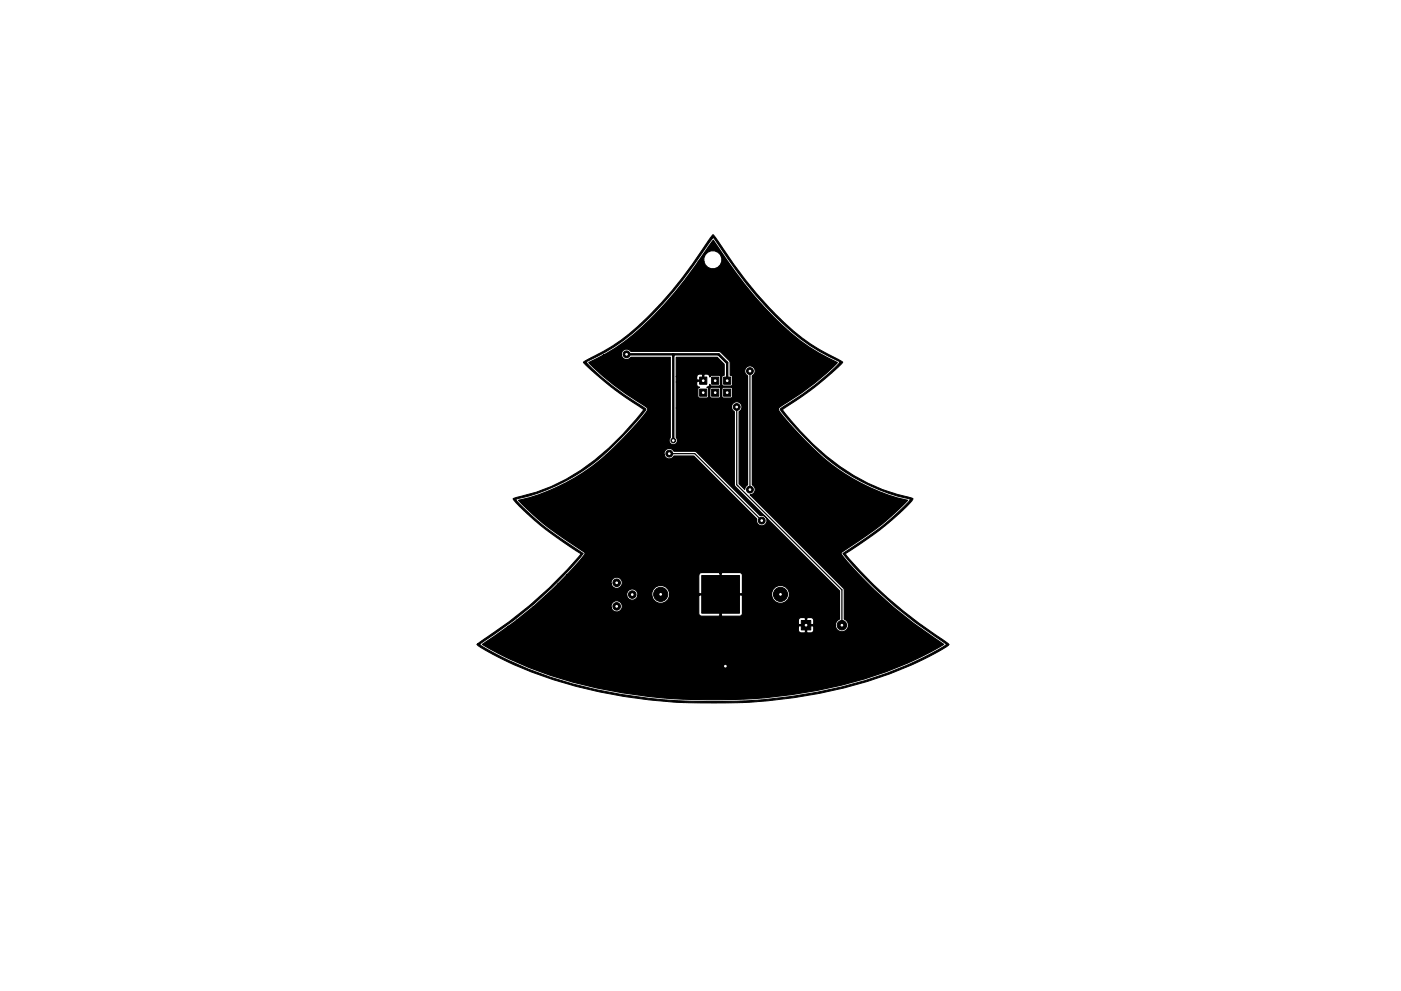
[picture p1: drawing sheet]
<svg xmlns="http://www.w3.org/2000/svg" width="297mm" height="210mm" viewBox="0 0 297 210" stroke-linecap="round" stroke-linejoin="round" font-family="sans-serif">
<g fill="#000" stroke="#000" stroke-width=".21">
<path d="M123.7 76.8l.5-.3a43 43 0 0 0 13.6-9.7 107.2 107.2 0 0 0 12.9-16.4l.5-.6 .8 1.1a87.2 87.2 0 0 0 18.1 20.8 59.4 59.4 0 0 0 8.2 4.9l.4 .2a69.4 69.4 0 0 1-12.8 10.1l.4 .6a58.8 58.8 0 0 0 14.8 13.4 43.6 43.6 0 0 0 12.4 4.8v.3a66.1 66.1 0 0 1-14.2 11.5l.7 1a100.5 100.5 0 0 0 21.2 18.2l-.1 .2a52.6 52.6 0 0 1-7.9 4.2 104.8 104.8 0 0 1-41.5 8 104 104 0 0 1-42.6-8 38.8 38.8 0 0 1-8-4.4h.6l1.8 1.2a80.8 80.8 0 0 0 28.3 9.5 121.2 121.2 0 0 0 51.6-3 73.6 73.6 0 0 0 16.7-7.2l.6-.5-1.1-.8a92.8 92.8 0 0 1-20.3-17.7l-.6-.8 4.4-2.9a48.8 48.8 0 0 0 9.9-8.6 42.8 42.8 0 0 1-22.7-13.4 39.9 39.9 0 0 1-4.9-5.7l.5-.4a53.3 53.3 0 0 0 12.1-9.5v-.2a44.5 44.5 0 0 1-13.6-9.6 115.9 115.9 0 0 1-13-16.5l-.1-.2-.2 .1-1.1 1.5a82.7 82.7 0 0 1-17.9 20.2 51.6 51.6 0 0 1-7.7 4.5l.1 .4a67.2 67.2 0 0 0 12.5 9.7 62.9 62.9 0 0 1-13.7 13.3 40.4 40.4 0 0 1-14 5.8 50.5 50.5 0 0 0 11 9.3l3.4 2.2-2.1 2.5a94.5 94.5 0 0 1-19 16.2 1.58 1.58 0 0 1-1.4 .6l.4-.4a93.5 93.5 0 0 0 21.5-18.7 66.9 66.9 0 0 1-14.3-11.7 1.56 1.56 0 0 1 1.3-.5 38.9 38.9 0 0 0 19-10.3 64 64 0 0 0 7.2-7.9l.2-.3a70.6 70.6 0 0 1-12.8-10.1zM148.3 82.5h1.6v1.6h-1.6zM148.3 80h1.6v1.5h-1.6zM150.9 82.5h1.5v1.6h-1.5zM150.9 80h1.5v1.5h-1.5zM153.4 82.5h1.5v1.6h-1.5zM153.4 80h1.5v1.5h-1.5zM148.8 122.1h8v8h-8zM169.9 131.6h2v2h-2z"/>
<circle cx="132.8" cy="75.2" r=".72"/>
<circle cx="159" cy="78.7" r=".72"/>
<circle cx="141.9" cy="96.2" r=".72"/>
<circle cx="142.7" cy="93.5" r=".5"/>
<circle cx="156.2" cy="86.3" r=".73"/>
<circle cx="159" cy="103.9" r=".72"/>
<circle cx="161.5" cy="110.4" r=".73"/>
<circle cx="130.7" cy="128.6" r=".8"/>
<circle cx="130.7" cy="123.6" r=".8"/>
<circle cx="134" cy="126.1" r=".8"/>
<circle cx="140.1" cy="126.1" r="1.5"/>
<circle cx="165.5" cy="126.1" r="1.5"/>
<circle cx="178.5" cy="132.6" r="1"/>
<circle cx="153.8" cy="141.3" r=".72"/>
</g>
<path d="M132.8 75.2h19.6l1.8 1.8v3.8M142.7 75.2v18.3M152.8 126.1v14.2l1 1" fill="none" stroke="#000" stroke-width=".51"/>
<path d="M132.8 75.2h19.3l2.1 2v3.6M159 78.7v25.2M141.9 96.2h5.4l14.2 14.2M156.2 86.3v16.5l22.3 22.3v7.5" fill="none" stroke="#000" stroke-width=".25"/>
<path d="M124.8 76.9l3-1.5h3.9a1.13 1.13 0 0 0 .9 .9 1.13 1.13 0 0 0 1.2-.5h8.3v17.1a.89 .89 0 0 0 0 1.2 .89 .89 0 0 0 1.3 0 .89 .89 0 0 0 0-1.2v-6.3h11.7l.2 .4 .4 .3v15.7l22.3 22.4v6l-.3 .1a1.4 1.4 0 0 0-.2 2.1 1.4 1.4 0 0 0 2.1-.2 1.4 1.4 0 0 0-.6-2v-6.3l-.1-.3-19.8-19.8h.1a1.11 1.11 0 0 0 .9-1 1.11 1.11 0 0 0-.6-1.1v-23.2h.1a1.12 1.12 0 0 0 .2-1.7 1.12 1.12 0 0 0-1.7 0 1.12 1.12 0 0 0 .4 1.7v23.2l-.4 .4-.2 .5-1.2-1.2v-15.3h.1a1.13 1.13 0 0 0-.2-2 1.13 1.13 0 0 0-1.5 1.3h-11.7v-5.5h4.3l.1 .8 .5 .3-.2 .1-.2 .2v1.6l.3 .3 1.9-.1 .1-1.8h.3v1.6l.2 .3 2-.1 .1-1.8h.2l.1 1.8 .3 .2 1.8-.2 .1-1.8-.2-.3h-1.7l-.3 .1-.1 .2h-.2l-.3-.3h-1.6l-.3 .1-.1 .2h-.3l-.1-.2-.2-.1 .3-.1 .3-.6 .1 .3 .3 .1 1.8-.1 .1-1.8-.3-.4h-1.6l-.3 .1-.1 .3-.3-.5-.8-.1-.2 .1v1.4l-5.8 .2v-1.2h4.3v.6l.2 .1h1.1v-1.1l-.2-.1-.8 .1-.3 .4h-4.3v-4.1h8.7l1.4 1.5v2.3l-.4 .3v1.8l.3 .2 1.8-.1 .1-1.8-.1-.3-.4-.1v-2.9l-2.2-2.1-18.8-.1-.3-.3a1.13 1.13 0 0 0-1.3 0 1.13 1.13 0 0 0-.5 1.2h-3.9l4.6-2.8 3.8-3.3 4.6-4.7 2.3-2.5 5-6.6h1.1a1.94 1.94 0 0 0 3 1.2 1.94 1.94 0 0 0 0-3.2 1.94 1.94 0 0 0-3 1.2v.8h-1.1l3.1-4.5 2.8 4.1 4 5.4 2 2.4 4.1 4.5 3.7 3.4 3.7 2.8 2 1.2 4 2.1a56.7 56.7 0 0 1-11.2 8.8l-1.3 1 .1 .3 .4 .7 4.5 5.1 5.5 5.1 2.2 1.7 3 1.9 3.8 2 3.9 1.6 4 1-2.4 2.4a52.5 52.5 0 0 1-8.2 6.4l-3.3 2.2-.2 .4 2.2 2.7 5.1 5.2a88.2 88.2 0 0 0 8.1 6.9l6.4 4.4-1.6 1a79.2 79.2 0 0 1-25.3 8.8 121.5 121.5 0 0 1-51.7-1.8 73.8 73.8 0 0 1-19.1-7.9l-.1-.1 5.4-3.8h61.6l.1 1.1 .4 .3h.8l.2-.2v-1.3h.2v1.3l.2 .2h.8l.5-.5v-.9l-.1-.1h-3l-.1 .1h-61.6l1.9-1.4h59.7v.9l.1 .1h1.4v-1.3h.2v1.3h1.4l.1-.1v-.9l-.2-.4a1.69 1.69 0 0 0-1.5 .1l-.2-.2h-.8l-.5 .5h-59.7l3.3-2.6h16.7a1.2 1.2 0 0 0 1.8 .8 1.2 1.2 0 0 0 0-2.1 1.2 1.2 0 0 0-1.8 .8v.5h-16.7l2.8-2.5h17.2l.1 .4a1.19 1.19 0 0 0 1.2 .5 1.19 1.19 0 0 0 1-.8h3l.3 .7a1.91 1.91 0 0 0 2 .8 1.91 1.91 0 0 0 1.5-1.6h6.1v3.8l.6 .5h3.8l.2-.1v-4.4h.2v4.4l.2 .1 4-.1 .3-.4v-3.7h6.2l.3 .7a1.92 1.92 0 0 0 3.2 0 1.92 1.92 0 0 0-1.2-3 1.92 1.92 0 0 0-2.3 2.3h-6.2l-.1-.3-15.3 .2a1.91 1.91 0 0 0-2-2.2 1.91 1.91 0 0 0-1.8 2.3l-3-.1a1.2 1.2 0 0 0-1.1-1.5 1.2 1.2 0 0 0-1.2 1.5h-17.2l2.6-2.5h11.3l.1 .4a1.2 1.2 0 0 0 2.1 0 1.2 1.2 0 0 0-.8-1.8 1.2 1.2 0 0 0-1.4 1.4h-11.3l1.9-1.9h27.9v3.8l.2 .2h4.4v-4.4h.2v4.4h4.4l.1-.2v-3.8l-.5-.5h-3.8l-.2 .1-.4-.1h-3.8l-.6 .5h-27.9l2.6-2.9 1.2-1.7-.1-.3-4.7-3.1a53.2 53.2 0 0 1-9.3-7.9l4.3-1.1 5.7-2.5 4.8-2.9 3.9-3.1h12.2a1.11 1.11 0 0 0 .9 .9 1.11 1.11 0 0 0 1.2-.6h4.2l13.3 13.3a1.12 1.12 0 0 0 1 1.5 1.12 1.12 0 0 0 1.2-1.3 1.12 1.12 0 0 0-1.4-.9l-13.5-13.5-.4-.2h-4.4a1.12 1.12 0 0 0-1.4-.5 1.12 1.12 0 0 0-.7 1.3h-12.2l4.7-4.7 3.9-4.5 .1-.5v-.2l-1.3-.9a56.8 56.8 0 0 1-11.2-8.8z" fill="#000" stroke="#000" stroke-width=".25"/>
<g fill="#fff" stroke="#fff" stroke-width=".21">
<circle cx="142.7" cy="93.5" r=".17"/>
<circle cx="132.8" cy="75.2" r=".17"/>
<circle cx="153.8" cy="141.3" r=".17"/>
<circle cx="156.2" cy="86.3" r=".18"/>
<circle cx="159" cy="103.9" r=".17"/>
<circle cx="159" cy="78.7" r=".17"/>
<circle cx="141.9" cy="96.2" r=".18"/>
<circle cx="161.5" cy="110.4" r=".17"/>
<circle cx="165.5" cy="126.1" r=".17"/>
<circle cx="140.1" cy="126.1" r=".17"/>
<circle cx="151.1" cy="55.1" r=".17"/>
<circle cx="154.2" cy="83.3" r=".17"/>
<circle cx="154.2" cy="80.8" r=".17"/>
<circle cx="151.6" cy="83.3" r=".17"/>
<circle cx="151.6" cy="80.8" r=".17"/>
<circle cx="149.1" cy="83.3" r=".17"/>
<circle cx="149.1" cy="80.8" r=".17"/>
<circle cx="170.9" cy="132.6" r=".17"/>
<circle cx="178.5" cy="132.6" r=".17"/>
<circle cx="130.8" cy="123.6" r=".17"/>
<circle cx="130.8" cy="128.6" r=".17"/>
<circle cx="134" cy="126.1" r=".17"/>
</g>
</svg>
